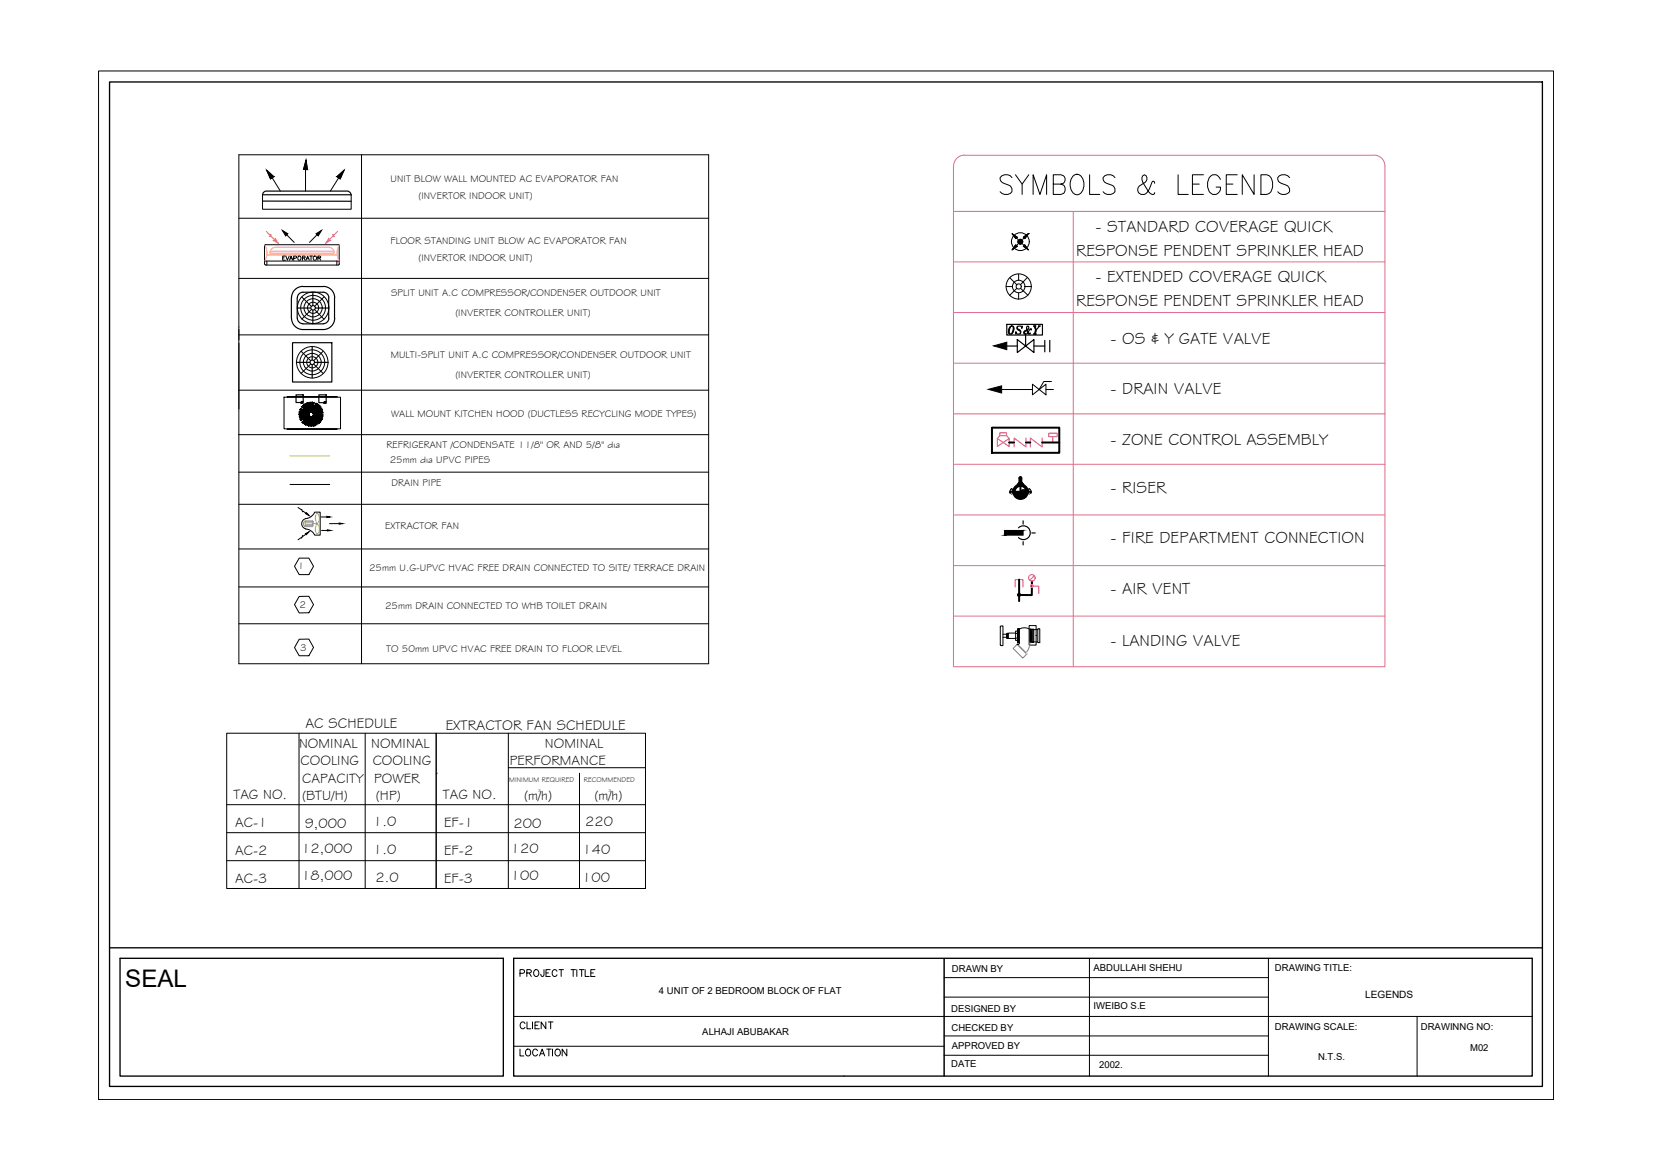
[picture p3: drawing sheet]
<svg xmlns="http://www.w3.org/2000/svg" width="420mm" height="297mm" viewBox="0 0 420 297" stroke-linecap="round" stroke-linejoin="round" font-family="sans-serif">
<defs><g id="words">
<text font-size="6.1" x="31.8" y="250.8">SEAL</text>
<text font-size="4.9" x="130.9" y="269.5">LOCATION</text>
<text font-size="4.4" x="130.9" y="262.5">CLIENT</text>
<g font-size="4.2">
<text x="278.3" y="59">- STANDARD COVERAGE QUICK</text>
<text x="273.4" y="65">RESPONSE PENDENT SPRINKLER HEAD</text>
<text x="278.3" y="71.7">- EXTENDED COVERAGE QUICK</text>
<text x="273.4" y="77.7">RESPONSE PENDENT SPRINKLER HEAD</text>
<text x="282.1" y="87.3">- OS &amp; Y GATE VALVE</text>
<text x="282.1" y="100.2">- DRAIN VALVE</text>
<text x="282.1" y="113">- ZONE CONTROL ASSEMBLY</text>
<text x="282.1" y="125.2">- RISER</text>
<text x="282.1" y="137.9">- FIRE DEPARTMENT CONNECTION</text>
<text x="282.1" y="151">- AIR VENT</text>
<text x="282.1" y="164">- LANDING VALVE</text>
</g>
<g font-size="3.7">
<text x="77.6" y="184.9">AC SCHEDULE</text>
<text x="113.2" y="185.5">EXTRACTOR FAN SCHEDULE</text>
</g>
<g font-size="3.6">
<text x="76" y="190">NOMINAL</text>
<text x="94.3" y="190">NOMINAL</text>
<text x="138.4" y="190">NOMINAL</text>
<text x="76.3" y="194.5">COOLING</text>
<text x="94.7" y="194.5">COOLING</text>
<text x="129.5" y="194.5">PERFORMANCE</text>
<text x="59.3" y="202.9">TAG NO.</text>
<text x="76.7" y="203.2">(BTU/H)</text>
<text x="76.8" y="198.9">CAPACITY</text>
<text x="95" y="198.9">POWER</text>
<text x="95.5" y="203.2">(HP)</text>
<text x="112.5" y="202.9">TAG NO.</text>
<text x="133.2" y="203.2">(m/h)</text>
<text x="151" y="203.2">(m/h)</text>
<text x="94.8" y="209.9">1.0</text>
<text x="148.7" y="209.9">220</text>
<text x="59.7" y="210.1">AC-1</text>
<text x="77.4" y="210.3">9,000</text>
<text x="112.8" y="210.1">EF-1</text>
<text x="130.4" y="210.3">200</text>
<text x="59.7" y="217.2">AC-2</text>
<text x="76.6" y="216.6">12,000</text>
<text x="94.8" y="217">1.0</text>
<text x="112.8" y="217.2">EF-2</text>
<text x="129.8" y="216.6">120</text>
<text x="148" y="217">140</text>
<text x="59.7" y="224.3">AC-3</text>
<text x="76.6" y="223.6">18,000</text>
<text x="95.4" y="224.1">2.0</text>
<text x="112.8" y="224.3">EF-3</text>
<text x="129.8" y="223.6">100</text>
<text x="147.9" y="224.1">100</text>
</g>
<text font-size="2.6" x="346.8" y="253.7">LEGENDS</text>
<g font-size="2.5">
<text x="99.2" y="46.3">UNIT BLOW WALL MOUNTED AC EVAPORATOR FAN</text>
<text x="106.3" y="50.5">(INVERT0R INDOOR UNIT)</text>
<text x="99.2" y="62">FLOOR STANDING UNIT BLOW AC EVAPORATOR FAN</text>
<text x="106.3" y="66.3">(INVERT0R INDOOR UNIT)</text>
<text x="99.3" y="75.3">SPLIT UNIT A.C COMPRESSOR/CONDENSER OUTDOOR UNIT</text>
<text x="115.7" y="80.4">(INVERTER CONTROLLER UNIT)</text>
<text x="99.2" y="90.8">MULTI-SPLIT UNIT A.C COMPRESSOR/CONDENSER OUTDOOR UNIT</text>
<text x="115.7" y="95.9">(INVERTER CONTROLLER UNIT)</text>
<text x="99.4" y="105.9">WALL MOUNT KITCHEN HOOD (DUCTLESS RECYCLING MODE TYPES)</text>
<text x="98.2" y="113.9">REFRIGERANT /CONDENSATE 11/8'' OR AND 5/8'' dia</text>
<text x="99" y="117.7">25mm dia UPVC PIPES</text>
<text x="99.5" y="123.5">DRAIN PIPE</text>
<text x="97.8" y="134.5">EXTRACTOR FAN</text>
<text x="75.6" y="144.7">1</text>
<text x="93.7" y="145.1">25mm U.G-UPVC HVAC FREE DRAIN CONNECTED TO SITE/ TERRACE DRAIN</text>
<text x="76.1" y="154.4">2</text>
<text x="97.8" y="154.8">25mm DRAIN CONNECTED TO WHB TOILET DRAIN</text>
<text x="76.2" y="165.3">3</text>
<text x="98.1" y="165.6">TO 50mm UPVC HVAC FREE DRAIN TO FLOOR LEVEL</text>
</g>
<g font-size="2.4">
<text x="241.8" y="247">DRAWN BY</text>
<text x="277.8" y="246.6">ABDULLAHI SHEHU</text>
<text x="323.9" y="246.8">DRAWING TITLE:</text>
<text x="167.4" y="252.6">4 UNIT OF 2 BEDROOM BLOCK OF FLAT</text>
<text x="241.6" y="257.2">DESIGNED BY</text>
<text x="277.8" y="256.5">IWEIBO S.E</text>
<text x="178.4" y="262.9">ALHAJI ABUBAKAR</text>
<text x="241.7" y="261.9">CHECKED BY</text>
<text x="323.9" y="261.7">DRAWING SCALE:</text>
<text x="360.9" y="261.7">DRAWINNG NO:</text>
<text x="241.8" y="266.5">APPROVED BY</text>
<text x="334.8" y="269.3">N.T.S.</text>
<text x="373.4" y="267.2">M02</text>
<text x="241.6" y="271.2">DATE</text>
<text x="279.2" y="271.5">2002.</text>
</g>
<g font-size="1.8">
<text x="129.3" y="198.7">MINIMUM REQUIRED</text>
<text x="148.3" y="198.7">RECOMMENDED</text>
</g>
<g font-size="1.1">
<text x="136.7" y="201.2">3</text>
<text x="154.6" y="201.2">3</text>
</g>
</g></defs>
<!-- layer: G-ANNO-TTLB -->
<g fill="none" stroke="#000" stroke-width=".25">
<path d="M130.5 258.3h258.7M132.1 247.3l1-.1 .1-.2v-.5l-1.1-.1v1.7M133.8 247.2l1-.1 .2-.2-.1-.4-1.1-.1v1.7M134.4 247.2l.6 .9M135.9 246.5a.81 .81 0 0 1 1 .7 .81 .81 0 0 1-1 .8l-.3-.5v-.4zM138.2 246.4l-.1 1.5-.4 .2-.3-.6M138.7 247.2h.6M139.8 246.4h-1.1v1.7h1.1M141.5 246.8a.63 .63 0 0 0-.7-.4 .63 .63 0 0 0-.5 .7v.4a.63 .63 0 0 0 .5 .6 .63 .63 0 0 0 .7-.4M142 246.4h1.1M142.6 246.4v1.7M145 246.4h1.2"/>
<path d="M145.6 246.4v1.7M146.5 246.4v1.7M147.2 246.4h1.2M147.8 246.4v1.7M148.6 246.4v1.7h1.1M150.1 247.2h.6M151.1 246.4h-1v1.7h1M239.8 243.5v29.9M239.8 253.4h82.4M239.8 248.4h82.4M130.5 265.9h109.3M239.8 268.1h82.4"/>
<path d="M239.8 263.2h82.4"/>
</g>
<!-- layer: G-ANNO-TTLB-THIN -->
<path d="M25 18h369.6v261.4h-369.6zM239.8 243.5v29.9M276.7 243.5v29.9M322.2 243.5v29.9M360 258.3v15.1" fill="none" stroke="#000" stroke-width=".25"/>
<!-- layer: G-ANNO-TTLB-MEDM -->
<path d="M27.8 20.8h364v255.3h-364zM27.8 240.8h364M30.5 243.5h97.4v29.9h-97.4zM130.5 243.5h258.7v29.9h-258.7z" fill="none" stroke="#000" stroke-width=".34"/>
<!-- layer: PDF29_0 -->
<path d="M251.1 98.9l3.3-.9v1.9zM252.4 87.9l3.3-.9v1.9z" fill="#000" stroke="#000" stroke-width=".25"/>
<!-- layer: PDF29_FP-PIPE -->
<path d="M255.2 134.8v1.2l4.7-1.2zM255.2 136l4.7-1.2v1.2z" fill="#000" stroke="#000" stroke-width=".25"/>
<!-- layer: PDF29_ELECT -->
<g fill="#000" stroke="#000" stroke-width=".25">
<path d="M67.7 43.3l1.8 1.6h-1zM68.5 44.9l.2 .6 .8-.6z"/>
<path d="M77.7 40.7l.4 2.4h-1zM77.1 43.1h1z"/>
<path d="M85.6 44.9l1.8-1.6-.7 1.6zM85.6 44.9l.8 .6 .3-.6z"/>
</g>
<!-- layer: PDF29_M-ACCESSORIES-0.30 -->
<path d="M77.6 135.6l.9-.5-.7 .7zM77.8 130.3l.7 .7-.9-.5zM83 131.2l.9 .2-.9 .1zM83.2 134.6l.8 .2-.8 .1zM86.2 132.9l.9 .2-.9 .1z" fill="#000" stroke="#000" stroke-width=".25"/>
<!-- layer: PDF29_M-DUCT-RA -->
<g fill="#ff7f00" stroke="#ff7f00" stroke-width=".25">
<path d="M69.4 61.1l.5-.5 .8 1.2z"/>
<path d="M83.5 60.6l.5 .5-1.3 .7z"/>
</g>
<!-- layer: PDF29_M-DUCT-SA -->
<path d="M71.7 58.5l1.4 .9-.5 .5zM80.3 59.4l1.4-.9-.9 1.4z" fill="#000" stroke="#000" stroke-width=".25"/>
<!-- layer: PDF29_HVAC -->
<path d="M57.6 186.3h53.2v39.5h-53.2zM76 186.3v39.5M92.8 186.3v39.5M110.8 186.3h53.2v39.5h-53.2zM110.8 196.5h.1M129.1 186.3v39.5M129.1 195.1h34.9M147.2 196.5v29.3M57.6 211.6h106.4M57.6 218.7h106.4M57.6 204.5h106.4" fill="none" stroke="#000" stroke-width=".25"/>
<!-- layer: PDF29_TITLE BLOCK LINE -->
<path d="M242.2 42.2v127.2h109.6v-127.2M242.2 42.2a2.77 2.77 0 0 1 2.8-2.8l104 .1a2.69 2.69 0 0 1 2.8 2.7M242.4 53.7h109.4M272.6 53.7v115.7M242.4 66.5h109.4M242.4 79.4h109.4M242.4 92.3h109.4M242.4 105.2h109.4M242.4 118h109.4M242.4 130.9h109.4M242.4 143.7h109.4M242.4 156.5h109.4" fill="none" stroke="#dd6d8a" stroke-width=".25"/>
<!-- layer: PDF29_08043-05-XFPR0$0$04012-XFR010001$0$F-PROT-EQPM -->
<path d="M257.9 149.1v-1.8h2v1.8" fill="none" stroke="#ff00bf" stroke-width=".25"/>
<!-- layer: PDF29_FIRE-PIPE -->
<g fill="none" stroke="#000" stroke-width=".51">
<path d="M252 108.7h17.1v6.4h-17.1zM256.3 112.4h1.3M260.6 112.4h1.1M264.7 112.4h4.4M256.9 124.6v-.2h.2v.2M256.9 124.5h.2M256.9 124.4h.2M256.9 125h.1M256.9 124.6h.1M257 124.3v1.1M257.1 125h.1M257.3 124.8h-.7v.2h.7"/>
<path d="M257.3 125h-.7v.2h.7M257.3 124.9h.2a1.76 1.76 0 0 1 1.1-1.5 1.76 1.76 0 0 1 1.8 .4l.5 1 .2 .1M257.3 125.1l.2 .2M257.4 125.3a1.84 1.84 0 0 0 1.8 1.5 1.84 1.84 0 0 0 1.9-1.5M257.5 124.6l-.2 .2M257.7 125h3M257.7 125.1l1.4 1.4M257.7 124.9l.8 .4 .7-.4M257.8 125.1l-.1 .1M257.8 125.6l.8 .8M258 125.3l-.2 .2M258.1 126l.6-.7 1.1 1.1"/>
<path d="M258.3 125.3l-.4 .4M258.3 125.3l1.2 1.2M258.8 122.9h.9M258.8 122.9l-.9 .8-.5 .9M258.9 122.6v.3M258.9 122.6h.1M259 125.2l1 1.1M259 121.4h.1M259 122h.1M259 121.6h.1M259 121.8h.1M259 122.6v.3"/>
<path d="M259 122.6h.5l-.1 .3h-.5M259.1 121.3l.1 .9M259.1 122v.6M259.1 122.3h.2M259.1 122.4l.2 .1M259.1 125.1l1.1 1M259.1 122.3l.2 .1M259.1 122.5l.2 .1M259.1 121.9h.2M259.2 122h.1M259.2 123.5v3M259.3 125l.7-.4 .8 .4"/>
<path d="M259.3 122h.1M259.3 121.8h.1M259.3 121.4l-.1-.2-.2 .2 .1 1.2M259.3 121.6h.1M259.3 124.9l1.1 1M259.4 121.3l-.1 .9M259.4 121.4v1.2l-.1-.6M259.5 122.9h.1M259.5 122.6h.1M259.6 124.7l.9 1M259.6 122.6v.3M259.7 122.9l.3 .4"/>
<path d="M259.7 124.6l-1.5 1.6M259.8 124.6l.9 .8M260 123.3l.6 .4 .5 .9M260.2 124.6l-1.7 1.7M260.2 124.6l.5 .5M260.4 124.7l-1.7 1.7M260.6 125.7l-.7 .6M260.6 124.9l-1.6 1.6M260.7 125.2l-1.3 1.3M261 124.6l.1 .2M261.1 124.8h.7v.4h-.7M261.1 125.1l-.1 .2"/>
<path d="M261.4 124.4h.1v.2h-.1zM261.4 124.5h.1M261.4 125h.1M261.4 124.4h.1M261.5 124.3v1.1M261.5 125h.1M261.8 125h-.8a1.73 1.73 0 0 1-1.4 1.5 1.73 1.73 0 0 1-1.8-.8l-.2-.6-.3-.1M258.9 147.3v5.4M262.1 147.7v3.5h-3.3"/>
<circle cx="259.2" cy="124.9" r="1.5"/>
<circle cx="258.9" cy="151.2" r=".28"/>
</g>
<!-- layer: PDF29_08043-05-XFPR0$0$F-PROT-EQPM -->
<g fill="none" stroke="#ff00bf" stroke-width=".25">
<path d="M262.1 148.9h1.8v1.9M262.5 146.5l-1 .9M262.7 146.3l-.3 .3"/>
<circle cx="262.1" cy="146.8" r=".83"/>
<circle cx="262.1" cy="148.9" r=".36"/>
</g>
<!-- layer: PDF29_FIRE TEXT -->
<g fill="none" stroke="#000" stroke-width=".25">
<path d="M257.1 45.1a1.85 1.85 0 0 0-3 0 1.31 1.31 0 0 0 .8 1.5l1.3 .4a1.26 1.26 0 0 1 .4 2.1 1.98 1.98 0 0 1-2.5-.4M258 44.4l1.6 2.4v2.6M261.3 44.4l-1.7 2.4M262.4 49.4v-5l1.8 5 1.7-5v5M267.6 46.8h1.9a1.19 1.19 0 0 0 1.1-1.2 1.19 1.19 0 0 0-1.1-1.2h-1.9v5h1.9a1.33 1.33 0 0 0 1.1-1.3 1.33 1.33 0 0 0-1.1-1.3M272.7 44.6a1.49 1.49 0 0 1 2.4 1 2.76 2.76 0 0 1-1.5 3.9 2.83 2.83 0 0 1-1.3-4.4zM276.8 44.4v5h2.6M283.2 45.1a1.85 1.85 0 0 0-3 0 1.34 1.34 0 0 0 .9 1.5l1.3 .4a1.26 1.26 0 0 1 .4 2.1 1.95 1.95 0 0 1-2.6-.4M293.3 46.6l-.2-.5-.5 .2a5.2 5.2 0 0 1-1.9 3.1h-.8a1.26 1.26 0 0 1-.5-2.2l1.5-.9a1.12 1.12 0 0 0-.2-1.9l-.4 .3a2.02 2.02 0 0 0 .4 2.3l1.5 2.1 .4 .3h.5l.2-.5M299.3 44.4v5h2.6M302.9 46.8h1.7M305.7 44.4h-2.8v5h2.8"/>
<path d="M310 45.6a1.53 1.53 0 0 0-1.5-1.2 1.53 1.53 0 0 0-1.5 1.2 2.97 2.97 0 0 0 1.1 3.8 1.63 1.63 0 0 0 1.9-1.9h-1.1M311.5 46.8h1.7M314.3 44.4h-2.8v5h2.8M318.6 44.4v5l-3-5v5M320.3 44.4h1.5a2.87 2.87 0 0 1 1 4.3l-.4 .4-.6 .3h-1.5zM327.6 45.1a1.86 1.86 0 0 0-3 0 1.23 1.23 0 0 0 .8 1.5l1.3 .4a1.51 1.51 0 0 1 .9 1.7 1.93 1.93 0 0 1-3 0"/>
</g>
<!-- layer: PDF29_F-BRANCH -->
<path d="M254.4 99h7.9M262.3 97.6l3.4 2.7v-2.7l-3.4 2.7zM265.7 99h1.9M267.1 96.9h-2l-1.1 2.1" fill="none" stroke="#000" stroke-width=".25"/>
<!-- layer: PDF29_FIRE P. SPRINK -->
<g fill="none" stroke="#000" stroke-width=".3">
<path d="M255.7 82.4h9.1v2.7h-9.1zM255.7 87.9h2.7M256.6 83.1l-.3 1v.6M256.7 82.9l.5-.1a1.23 1.23 0 0 1-.7 2.1 1.33 1.33 0 0 1 .2-2zM257 82.8a1.77 1.77 0 0 0-.5 2.1M257.2 82.8a1.73 1.73 0 0 1-.4 2.1M257.4 83.1l.1 .6-.4 .9M258.4 86.3v3.3l4.3-3.3v3.3zM258.4 83.4l.8 .8M258.5 82.9v.7l.6 .2 .2 .7-.2 .3-.6 .1-.3-.2-.1-.4-.1 .6 .2-.2M259.5 83.1l.1-.3v.6a.58 .58 0 0 0-.8-.5 .58 .58 0 0 0-.2 .9l.5 .3v.7M260.2 84.8l.3 .1"/>
<path d="M260.5 84l-.3 .4 .1 .4M260.5 85.1v2.8M260.8 83.4l.5 1.3h.4M260.9 83.8l.5 1M261.1 83.7l-.7 .5-.1 .4 .1 .3M261.9 83.7l-.1-.1-.3 .2-.4 .8a.53 .53 0 0 1-.6 .3 .53 .53 0 0 1-.4-.5l1.2-.8v-.7h-.4a1.51 1.51 0 0 0 .7 2l.1-.3M262.5 82.8h.7M262.5 84.9h.7M262.6 82.8h.5M262.6 84.9h.6M262.7 87.9h2.7M262.7 82.8l.4 1-.3 1.1"/>
<path d="M262.8 82.8l.4 1-.3 1.1M262.9 82.8l.3 1-.2 1.1M262.9 84.7l-.2 .2M263 82.8l-.1 .3M263 84.7l.1 .2M263.8 82.8h.5M263.8 82.8h.4M264 82.9l-.8 .9M265.4 86.5v2.9M266.7 86.5v2.9"/>
</g>
<!-- layer: PDF29_08043-XFF-05-GR$0$FX02100$0$F-PROT-EQPM -->
<path d="M254 110.7h1.7v-.7h-1.7v.7l-.7 .7v2.1l3-2.1v2.1l-3-2.1M255.7 110.7l.6 .7M260.6 111.3v2.3l-3-2.3v2.3M264.7 111.3v2.3l-3-2.3v2.3M266.4 110.1h2.1v.9h-2.1zM267.4 111v1.4" fill="none" stroke="#ff00bf" stroke-width=".25"/>
<!-- layer: PDF29_MNUTS -->
<g fill="none" stroke="#ff7f7f" stroke-width=".25">
<path d="M256.8 124.6l.3 .2zM256.8 125.2h.3M256.8 124.6l.1 .2M256.9 125.2v.1M256.9 125.3h-.1M256.9 125.3h.2M256.9 124.6h.2M257.1 125.2v.1M257.1 125.3h.1M257.2 124.6l-.1 .2M261.3 124.6l.3 .2zM261.3 125.2h.3"/>
<path d="M261.3 124.6l.1 .2M261.4 125.2v.1M261.4 125.3h-.1M261.4 125.3h.2M261.5 124.6v.2M261.5 125.2v.1M261.6 124.6h-.2M261.6 124.6h.1"/>
</g>
<!-- layer: PDF29_FIRE-PIPE -->
<g fill="#000">
<circle cx="259.1" cy="122.9" r=".25"/>
<circle cx="259.3" cy="122.9" r=".25"/>
</g>
<!-- layer: PDF29_Drw - Fram -->
<g fill="none" stroke="#000" stroke-width=".25">
<path d="M254.1 159.1l.7-.1v5h-.6l-.1-.1zM258.5 159.8l.1 3.5zM258.6 159.8v3.5h.4h-.3v-3.5v3.5M258.7 159.8v3.5M259 159.9a2.74 2.74 0 0 1 2.6 0M259 159.8h-.4h.4M259 159.8v3.7l-.3 .2h-.3M261.4 159h1.8v4.9h-1.8zM261.8 159.9l.8 .1v3.1h-.5M261.9 160l.1 3.2 .1-3.2M262.2 160v3.1M262.4 160v3.1"/>
<path d="M262.6 160h1M263.6 159.8h.5v3.5h-.5zM254.8 161.2h1.3M254.8 161.9h1M255.8 161l.2-.1v1.3h-.2zM255.8 161.8h.3M255.8 162.1v-1.1v1.1M255.8 162.2h.1M256 162.2h.1M258 160.9h-1.9v1.3h1.9M258 162.1h.5M258 161h.5"/>
<path d="M258.5 163.7h-.1M258.5 160.4h-.5v2.3h.5M261.6 163.3v-3.5l.2 3.5M261.9 163.1l-.1 .1M262.6 163.1h1"/>
</g>
<path d="M258.4 163.7l2.5 2.4M260.8 166.2l-2.4-2.5-1 1.1 2.4 2.4 1-1M261.6 163.2a4.1 4.1 0 0 1-.8 2.5" fill="none" stroke="#7f7f7f" stroke-width=".25"/>
<path d="M260.8 165.7v.4M260.9 166.1l-.1 .1" fill="none" stroke="#dcdcdc" stroke-width=".25"/>
<!-- layer: PDF29_Nozzle -->
<g fill="none" stroke="#000" stroke-width=".25">
<path d="M257.1 59.4l1.3 .9-.4 .4zM257.2 59.5l1 1M257.4 59.5l1.2 1.3M257.5 59.9l.6 .6M257.8 59.9l.5 .5M260.4 60l.2 .2M260.4 59.9l.3 .3M260.5 59.9l.2 .2M260.6 59.8l.2 .2M260.7 59.8l.1 .1M260.7 59.7l.2 .2M260.8 59.6l.2 .2"/>
<path d="M260.9 59.6l.1 .1M261 59.6h.1M261 59.5l.1 .1M261.1 59.4l.1 .1M261.2 59.4h.1M261.3 59.4h.1M257.2 63.3l.1 .1M257.2 63.4h.1M257.3 63.2l.1 .1M257.4 63.1l.1 .1M257.4 63l.2 .2M257.5 63l.1 .1"/>
<path d="M257.5 62.9l.2 .2M257.6 62.8l.2 .2M257.6 62.7l.3 .3M257.7 62.7l.3 .2M257.7 62.6l.3 .3M257.8 62.5l.3 .3M257.8 60.4l.3 .2M257.9 62.4l.3 .3M258 62.3l.3 .4M258 62.2l.4 .4M258 62.2l.4 .4-1.3 .9zM258.2 60.2l.2 .1"/>
<path d="M258.5 61.4l.8 .7M258.5 61.5l.6 .6M258.6 62l-.4 .4M258.6 61.2l.8 .8M258.6 61.3l.7 .7M258.6 61.7l.3 .3M258.7 61.1l.8 .8M258.7 61l.9 .9M258.8 61l.8 .8M258.9 60.9l.8 .9M258.9 60.9l.8 .8M259.1 60.8l.7 .8"/>
<path d="M259.1 60.8l.7 .7M259.3 60.8l.5 .5M259.5 60.9l.2 .2M259.8 62l1.3 1.4M259.9 62.6l.4-.4 1 1.3zM259.9 60.3l1.4-.9-1 1.3zM260 60.3l.3 .3M260 62.5l.2 .3M260.1 60.2l.3 .3M260.1 62.5l.6 .6M260.2 60.5l-.4 .3M260.2 60.2l.2 .3"/>
<path d="M260.2 62.4l.9 .8M260.2 60.1l.3 .3M260.2 62.3l.5 .5M260.3 60l.3 .3M260.3 62.2l.1 .2"/>
<circle cx="259.2" cy="61.4" r=".61"/>
</g>
<!-- layer: PDF29_FP-PIPE -->
<path d="M258.7 134.1a1.76 1.76 0 0 1 2.5 0 1.76 1.76 0 0 1 0 2.5 1.76 1.76 0 0 1-2.5 0M259.9 132.3v.9M259.9 137.6v.9M262.1 135.4h.9" fill="none" stroke="#000" stroke-width=".3"/>
<!-- layer: PDF29_CIRCUITS -->
<path d="M180 39.3v129.4" fill="none" stroke="#000" stroke-width=".25"/>
<!-- layer: PDF29_LEGEND -->
<path d="M60.7 39.3h119.3M60.7 55.5h119.3M60.7 70.7h119.3M60.7 99.1h119.3M60.7 85.1h119.3M60.6 110.4h119.4M60.7 120h119.3M60.7 128.1h119.3M60.7 139.5h119.3M60.7 158.5h119.3M60.7 149.1h119.3M60.7 168.7h119.3" fill="none" stroke="#000" stroke-width=".25"/>
<!-- layer: PDF29_VIEWPORT -->
<path d="M60.7 39.3v129.4M91.8 39.3v129.4" fill="none" stroke="#000" stroke-width=".25"/>
<!-- layer: PDF29_FCU -->
<g fill="none" stroke="#000" stroke-width=".3">
<path d="M75.2 100.3h1.8v2h-1.8zM76.4 102.3l.1 .1M76.5 102.5h.5M76.6 102.3l-.1-.1-.1 .2M76.7 102.3h.1M76.7 102.2h.1M77 102h-.4v.2M81 100.3h1.9v2h-1.9zM82.3 102.3l.1 .1M82.4 102.5h.5M82.5 102.3l-.2-.1-.1 .2M82.5 102.3h.1"/>
<path d="M82.9 102l-.5 .1 .2 .1"/>
</g>
<path d="M72.2 100.9h14.3v8.1h-14.3zM73 109l12.7 .1zM73 100.8h12.7v.1h-12.7z" fill="none" stroke="#000" stroke-width=".25"/>
<!-- layer: PDF29_0 -->
<path d="M79.6 105.4l.3 2.8-1.3-2.5-2-2.4 2.8 1.5 2.7 .7-3.2 .4-2.5 .9 2.4-2.1 1.5-2.3-.7 2.6v3.3l-1-2.6-1.8-2.7 2.4 1.7 2.9 1.2h-3.3l-2.6 .6 2.4-1.6 2.1-2.3-1.1 2.9-.4 2.8-.8-3.1-1.3-2.4 2.4 2.1 2.5 1.3-2.1-.3h-2.3l-1.6 .2 2.8-1.4 2.2-1.8-1.5 2.8-.7 2.6-.3-2.9-1-2.8 2 2.3 2.3 1.7-2.6-.7-1.9-.2h-1.3l2.7-.9 2.6-1.7-1.7 2.2-1.2 3 .1-2.8-.4-2.3-.3-.8 2.1 3 1.7 1.6-2.8-1.2-2.9-.5 3.2-.7 2.4-1.2-1.9 2.1-1.6 2.7 .4-2.7-.2-3.3 1.4 3 1.8 2.1-2-1.3-2.4-.8-1.1-.3 3-.2 2.9-.9-2.2 1.7-1.9 2.5 .7-2.4 .2-2v-1.4l1 3 1.5 2.4-2.2-1.7-2.9-1.3 2.8 .1 3.1-.6-2.5 1.6-2.1 2.1 1.1-2.4 .6-3.2 .7 3.2 1.1 2.4-1.7-1.8-3-1.9 3.2 .6 2.7-.2-2.5 1.2-2.5 1.9 1.7-3 .7-2.4 .2 3.1 .9 2.7-1.9-2.3-2.3-1.9 2.5 .8 3.3 .3-2.6 .8-2.8 1.6 1.9-2.4 1.2-2.7-.2 3.6 .5 2.4-.4-.8M76 162.4h2.5l1.1 2.1-1.1 2.1h-2.5l-1.2-2.1z" fill="none" stroke="#000" stroke-width=".25"/>
<!-- layer: PDF29_ELECT -->
<path d="M66.7 49.6a1.01 1.01 0 0 1 1-1h20.5a1.08 1.08 0 0 1 1 1M66.7 49.5h22.5M66.7 51.1h22.5" fill="none" stroke="#000" stroke-width=".3"/>
<path d="M66.7 49.6v3.6h22.5v-3.6M67.7 43.3l1.8 1.6-.8 .6zM69.1 45l2.1 3.6M77.6 43.1v5.5M77.7 40.7l.4 2.4h-1zM85.6 44.9l1.8-1.6-1 2.2zM86.1 45l-2.2 3.6" fill="none" stroke="#000" stroke-width=".25"/>
<!-- layer: PDF29_AC - Machine Fan -->
<g fill="none" stroke="#000" stroke-width=".3">
<path d="M74 75.7v5.2M75.5 78.3h3.4M76.9 74.3h5.2a1.36 1.36 0 0 1 1.4 1.4v5.1a1.42 1.42 0 0 1-1.4 1.5M76.9 72.8h5.2M77 74.3a1.48 1.48 0 0 0-1.5 1.4v5.1a1.42 1.42 0 0 0 1.5 1.5M77 72.8a2.9 2.9 0 0 0-2.9 2.9M79.5 74.3v3.4M79.5 78.8v3.5M80.1 78.3h3.4M82.1 72.8a2.9 2.9 0 0 1 2.9 2.9M85 75.7v5.2M74.1 80.8a2.9 2.9 0 0 0 2.9 2.9"/>
<path d="M74.3 87.1h10v10h-10zM75.3 92.1h3.5M76.9 82.3h5.2M79.3 88.1v3.4M79.3 92.7v3.4M79.9 92.1h3.4M85 80.8a2.9 2.9 0 0 1-2.9 2.9h-5.2"/>
</g>
<g fill="none" stroke="#000" stroke-width=".25">
<path d="M76.6 75.4l2.5 2.5M79.1 78.7l-2.5 2.4M79.9 78.7l2.4 2.4M82.3 75.4l-2.4 2.5M76.5 89.2l2.4 2.5M78.9 92.5l-2.4 2.4M79.7 92.5l2.4 2.4M82.1 89.2l-2.4 2.5"/>
<circle cx="79.5" cy="78.2" r="4"/>
<circle cx="79.5" cy="78.2" r="3.2"/>
<circle cx="79.5" cy="78.2" r="2.31"/>
<circle cx="79.5" cy="78.2" r="1.42"/>
<circle cx="79.5" cy="78.2" r=".57"/>
<circle cx="79.3" cy="92.1" r="4"/>
<circle cx="79.3" cy="92.1" r="3.2"/>
<circle cx="79.3" cy="92.1" r="1.42"/>
<circle cx="79.3" cy="92.1" r=".57"/>
<circle cx="79.3" cy="92" r="2.25"/>
</g>
<!-- layer: PDF29_MEUBLE -->
<path d="M73.7 115.8h10" fill="none" stroke="#3fff00" stroke-width=".25"/>
<!-- layer: PDF29_M-ACCESSORIES-0.30 -->
<path d="M75.7 128.9l.9 .6v-.1l.2 .6 .2-.1 1 .7M77.1 132.1l.6-.3a2.76 2.76 0 0 0 2.2-1.7h1.4v5.9h-1.4l-.5-.8-1.3-.7a1.41 1.41 0 0 1-1.3-.8 1.41 1.41 0 0 1 .3-1.6zM78 135.5l-1 .8-.2-.2-.2 .6v-.1l-.9 .6M81.5 131.4h1.8M81.7 134.8h1.8M83.7 133.1h2.8" fill="none" stroke="#000" stroke-width=".25"/>
<path d="M77.3 132.5l2.1-.2 .2 .2v1.1l-.2 .2h-1.9l-.4-.4zM77.5 132.9h1.9M77.5 133.6h1.9M77.5 133.5h1.9M77.5 133.2h1.9M77.5 132.5h1.9M77.5 132.6h1.9M77.5 132.3v1.5M79.4 132.3v1.5M79.6 133.1h1a1.79 1.79 0 0 1 0-2.7 1.84 1.84 0 0 1 0 2.7 1.6 1.6 0 0 1-.1 2.6 2.14 2.14 0 0 1 .1-2.6" fill="none" stroke="#b8b85b" stroke-width=".25"/>
<!-- layer: PDF29_MEUBLE -->
<g fill="none" stroke="#000" stroke-width=".25">
<path d="M73.7 123.1h10M76 151.6l2.5-.1 1.1 2.1-1.1 2.1h-2.5l-1.2-2.1zM76 141.8h2.5l1.1 2.1-1.1 2.1h-2.5l-1.2-2.1z"/>
<circle cx="259.2" cy="61.4" r="2.27"/>
</g>
<!-- layer: PDF29_M-FF-Sprinkler -->
<g fill="none" stroke="#000" stroke-width=".25">
<path d="M255.6 72.8h1.5M256.5 70.6l1.8 1.8M258.3 73.3l-1.8 1.8M258.8 69.6v1.6M258.8 74.5v1.5M259.3 73.3l1.8 1.7M260.3 72.8h1.7M261 70.5l-1.8 1.9"/>
<circle cx="258.8" cy="72.8" r="3.2"/>
<circle cx="258.8" cy="72.8" r="1.59"/>
<circle cx="258.8" cy="72.8" r=".66"/>
</g>
<!-- layer: PDF29_M-EQBMNT -->
<path d="M67.2 62.4v4.7M67.2 66.3h19M67.2 67.1l.3 .2M67.5 67.4h18.5M67.8 66.3v1.1M85.6 66.3v1.1M86 62.2l-18.5-.1-.3 .3M86 62.1l.2 .3M86.2 62.4v4.7M86.2 67.1l-.2 .2" fill="none" stroke="#000" stroke-width=".25"/>
<path d="M67.3 62.3l.5 1.7-.1 1.2-.4 1.1M67.8 64.8h17.8M68.6 64.2h16.3M68.6 63.8h16.2M69.9 62.8h13.6a1.38 1.38 0 0 1 1.4 1.4M70 62.8a1.38 1.38 0 0 0-1.4 1.4M86.2 62.3l-.6 1.7 .1 1.2 .5 1.1" fill="none" stroke="#ff9f7f" stroke-width=".25"/>
<!-- layer: PDF29_M-TEXT -->
<g fill="none" stroke="#000" stroke-width=".25">
<path d="M71.8 65.5h.4M72.5 65.1h-.7v1h.7M72.6 65.1l.4 1 .5-1M73.5 66.1l.4-1 .5 1M73.7 65.7h.5M74.6 65.6l.7-.1v-.3l-.7-.1v1M75.7 65.2l.2-.1a.52 .52 0 0 1 .6 .5 .52 .52 0 0 1-.7 .5l-.1-.4zM76.8 65.5h.6l.1-.3-.7-.1v1M77.2 65.5l.3 .6M77.7 66.1l.5-1 .4 1M77.9 65.7h.5M78.7 65.1h.7"/>
<path d="M79 65.1v1M80.7 65.5h.7v-.3l-.7-.1v1M81.1 65.5l.4 .6"/>
<circle cx="80" cy="65.5" r=".49"/>
</g>
<!-- layer: PDF29_M-DUCT-RA -->
<path d="M67.7 58.8l.8 .8h.4l-.4 .5h.4l.8 .7M85.7 58.8l-.8 .8h-.5l.5 .5h-.5l-.7 .7" fill="none" stroke="#ff7f00" stroke-width=".25"/>
<!-- layer: PDF29_M-DUCT-SA -->
<path d="M72.5 59.4l2.2 2.2M80.8 59.4l-2.2 2.2" fill="none" stroke="#000" stroke-width=".25"/>
<!-- layer: 0 -->
<path d="M25 279.4h.1" fill="none" stroke="#000" stroke-width=".25"/>
<use href="#words"/>
</svg>
